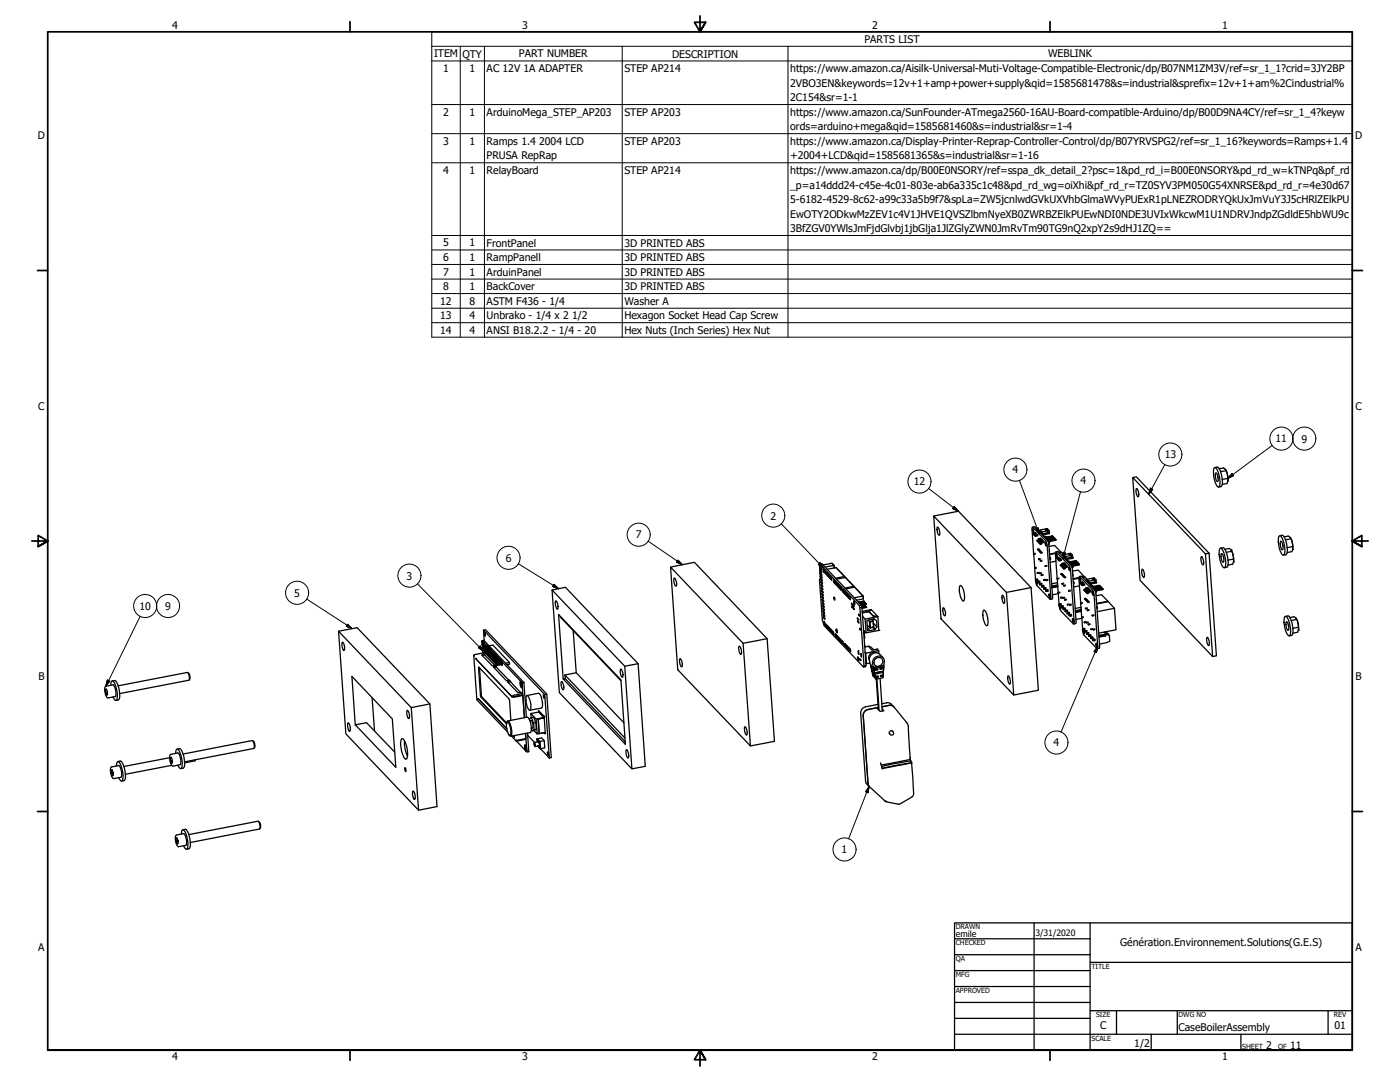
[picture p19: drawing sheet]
<svg xmlns="http://www.w3.org/2000/svg" width="559mm" height="432mm" viewBox="0 0 559 432" stroke-linecap="round" stroke-linejoin="round" font-family="sans-serif">
<defs><g id="words">
<g font-size="4.2">
<text x="68.7" y="11.7">4</text>
<text x="208.4" y="11.7">3</text>
<text x="348.1" y="11.7">2</text>
<text x="487.8" y="11.7">1</text>
<text x="345.1" y="17.1">PARTS LIST</text>
<text x="173.2" y="22.9">ITEM</text>
<text x="184.6" y="23">QTY</text>
<text x="207.1" y="22.9">PART NUMBER</text>
<text x="268.3" y="23">DESCRIPTION</text>
<text x="418.4" y="22.9">WEBLINK</text>
<text x="176.8" y="28.8">1</text>
<text x="187.4" y="28.8">1</text>
<text x="194.2" y="28.8">AC 12V 1A ADAPTER</text>
<text x="249.2" y="28.8">STEP AP214</text>
<text x="315.4" y="28.8">https://www.amazon.ca/Aisilk-Universal-Muti-Voltage-Compatible-Electronic/dp/B07NM1ZM3V/ref=sr_1_1?crid=3JY2BP</text>
<text x="315.4" y="34.6">2VBO3EN&amp;keywords=12v+1+amp+power+supply&amp;qid=1585681478&amp;s=industrial&amp;sprefix=12v+1+am%2Cindustrial%</text>
<text x="315.4" y="40.4">2C154&amp;sr=1-1</text>
<text x="176.8" y="46.2">2</text>
<text x="187.4" y="46.2">1</text>
<text x="194.2" y="46.2">ArduinoMega_STEP_AP203</text>
<text x="249.2" y="46.2">STEP AP203</text>
<text x="315.4" y="46.2">https://www.amazon.ca/SunFounder-ATmega2560-16AU-Board-compatible-Arduino/dp/B00D9NA4CY/ref=sr_1_4?keyw</text>
<text x="315.4" y="52">ords=arduino+mega&amp;qid=1585681460&amp;s=industrial&amp;sr=1-4</text>
<text x="15.1" y="55.5">D</text>
<text x="176.8" y="57.8">3</text>
<text x="187.4" y="57.8">1</text>
<text x="194.2" y="57.8">Ramps 1.4</text>
<text x="215.2" y="57.8">2004 LCD</text>
<text x="249.2" y="57.8">STEP AP203</text>
<text x="315.4" y="57.8">https://www.amazon.ca/Display-Printer-Reprap-Controller-Control/dp/B07YRVSPG2/ref=sr_1_16?keywords=Ramps+1.4</text>
<text x="540.9" y="55.5">D</text>
<text x="194.2" y="63.6">PRUSA RepRap</text>
<text x="315.4" y="63.6">+2004+LCD&amp;qid=1585681365&amp;s=industrial&amp;sr=1-16</text>
<text x="176.8" y="69.3">4</text>
<text x="187.4" y="69.3">1</text>
<text x="194.2" y="69.4">RelayBoard</text>
<text x="249.2" y="69.4">STEP AP214</text>
<text x="315.4" y="69.5">https://www.amazon.ca/dp/B00E0NSORY/ref=sspa_dk_detail_2?psc=1&amp;pd_rd_i=B00E0NSORY&amp;pd_rd_w=kTNPq&amp;pf_rd</text>
<text x="315.4" y="75.2">_p=a14ddd24-c45e-4c01-803e-ab6a335c1c48&amp;pd_rd_wg=oiXhi&amp;pf_rd_r=TZ0SYV3PM050G54XNRSE&amp;pd_rd_r=4e30d67</text>
<text x="315.4" y="81">5-6182-4529-8c62-a99c33a5b9f7&amp;spLa=ZW5jcnlwdGVkUXVhbGlmaWVyPUExR1pLNEZRODRYQkUxJmVuY3J5cHRlZElkPU</text>
<text x="315.4" y="86.9">EwOTY2ODkwMzZEV1c4V1JHVE1QVSZlbmNyeXB0ZWRBZElkPUEwNDI0NDE3UVIxWkcwM1U1NDRVJndpZGdldE5hbWU9c</text>
<text x="315.4" y="92.6">3BfZGV0YWlsJmFjdGlvbj1jbGlja1JlZGlyZWN0JmRvTm90TG9nQ2xpY2s9dHJ1ZQ==</text>
<text x="176.8" y="98.4">5</text>
<text x="187.4" y="98.4">1</text>
<text x="194.2" y="98.4">FrontPanel</text>
<text x="249.2" y="98.4">3D PRINTED ABS</text>
<text x="176.8" y="104.2">6</text>
<text x="187.4" y="104.2">1</text>
<text x="194.2" y="104.3">RampPanell</text>
<text x="249.2" y="104.2">3D PRINTED ABS</text>
<text x="176.8" y="110">7</text>
<text x="187.4" y="110">1</text>
<text x="194.2" y="110">ArduinPanel</text>
<text x="249.2" y="110">3D PRINTED ABS</text>
<text x="176.8" y="115.8">8</text>
<text x="187.4" y="115.8">1</text>
<text x="194.2" y="115.9">BackCover</text>
<text x="249.2" y="115.8">3D PRINTED ABS</text>
<text x="175.7" y="121.6">12</text>
<text x="187.4" y="121.7">8</text>
<text x="194.2" y="121.7">ASTM F436 - 1/4</text>
<text x="249.2" y="121.7">Washer A</text>
<text x="175.7" y="127.4">13</text>
<text x="187.4" y="127.4">4</text>
<text x="194.2" y="127.4">Unbrako - 1/4 x 2</text>
<text x="228.3" y="127.4">1/2</text>
<text x="249.2" y="127.4">Hexagon Socket Head Cap Screw</text>
<text x="175.7" y="133.2">14</text>
<text x="187.4" y="133.2">4</text>
<text x="194.2" y="133.3">ANSI B18.2.2 - 1/4 - 20</text>
<text x="249.2" y="133.3">Hex Nuts (Inch Series) Hex Nut</text>
<text x="15.2" y="163.4">C</text>
<text x="541" y="163.4">C</text>
<text x="509.1" y="176.5">11</text>
<text x="519.4" y="176.6">9</text>
<text x="464.9" y="182.9">13</text>
<text x="404.2" y="188.9">4</text>
<text x="364.7" y="193.7">12</text>
<text x="431.3" y="193.3">4</text>
<text x="307.5" y="207.3">2</text>
<text x="253.8" y="214.9">7</text>
<text x="201.9" y="224.2">6</text>
<text x="162.3" y="231.3">3</text>
<text x="117.5" y="238.1">5</text>
<text x="55.7" y="243.4">10</text>
<text x="66" y="243.4">9</text>
<text x="15.3" y="271.4">B</text>
<text x="541.1" y="271.4">B</text>
<text x="420.5" y="297.8">4</text>
<text x="335.9" y="340.6">1</text>
<text x="447.1" y="377.4">Génération.Environnement.Solutions(G.E.S)</text>
<text x="15.2" y="379.3">A</text>
<text x="541" y="379.3">A</text>
<text x="439.1" y="410.8">C</text>
<text x="470.4" y="411.4">CaseBoilerAssembly</text>
<text x="532.6" y="410.8">01</text>
<text x="452.8" y="418">1/2</text>
<text x="505.3" y="418.5">2</text>
<text x="515" y="418.5">11</text>
<text x="68.7" y="423.2">4</text>
<text x="208.4" y="423.2">3</text>
<text x="348.1" y="423.2">2</text>
<text x="487.8" y="423.2">1</text>
</g>
<g font-size="3.5">
<text x="381.5" y="374.1">emile</text>
<text x="413.3" y="373.6">3/31/2020</text>
</g>
<g font-size="2.8">
<text x="381.5" y="370.8">DRAWN</text>
<text x="381.5" y="377.3">CHECKED</text>
<text x="381.5" y="383.6">QA</text>
<text x="381.5" y="390">MFG</text>
<text x="435.6" y="386.6">TITLE</text>
<text x="381.5" y="396.3">APPROVED</text>
<text x="437.5" y="406">SIZE</text>
<text x="470.4" y="406">DWG NO</text>
<text x="532.4" y="405.9">REV</text>
<text x="435.6" y="415.4">SCALE</text>
<text x="495.8" y="418.5">SHEET</text>
<text x="510.2" y="418.5">OF</text>
</g>
</g></defs>
<!-- layer: Visible (ANSI) -->
<g fill="none" stroke="#000" stroke-width=".51">
<path d="M452.1 190.6l29 30.4M453.6 194.9a2.94 2.94 0 0 1 .6 3.3 3.3 3.3 0 0 1-.6-3.3zM484.6 186.8l.5-.2a8 8 0 0 1 1.3 7.8 7.3 7.3 0 0 1-2-6.7zM484.9 186.6l.9-.2a5.3 5.3 0 0 1 2 4.5l-.1 2.8-.3 .5-1 .2M485.2 188.8a3.1 3.1 0 0 1 .8 3.4 3.7 3.7 0 0 1-.8-3.4zM486 190.1l.2 .7M486.7 187.1l1.6-.3a5.4 5.4 0 0 1 1.7 5.6l-.3 .6-1.8 .3M489.1 187.3a8.5 8.5 0 0 1 1 4.8M489.3 187.8l-2.1 .4M490 190.9l-2.1 .5M490 192.1h.1M372.7 205.9l9.9-1.9 28.9 30.5 3 41-9.9 1.9"/>
<path d="M372.7 205.9l29 30.5 2.9 41-29-30.4zM374.1 210.4a2.92 2.92 0 0 1 .7 3.2 3.6 3.6 0 0 1-.7-3.2zM412.1 210.4l1-.1 5 5.3 .6 1.4 1.5 21.4-.1 .6-.9 .2M412.2 211.1l.4 .4-.1 1.1zM412.3 212.9l.1 .1zM412.4 212.9l.2-.1v.3l-.2-.1M412.5 212.7l-.2 .2M412.7 213.4h.1M412.7 213.4l.3-.2 .1 .4-.4-.1M412.9 213.1l-.2 .2M413.1 213.7l.1 .2zM413.2 213.8l.2-.1v.3l-.2-.1"/>
<path d="M413.3 213.6h1M413.3 212.5l-.8 .2M413.3 213.6l-.2 .1M413.4 212.7h-.9M413.4 213l-.8 .1M413.7 213l-.8 .1h.9M413.8 213.4l-.7 .2M413.9 215.8h.6M413.9 215.6l.1 .3M414.1 213.4l-.8 .2M414.3 216.1l.6 .1M414.3 213.8l-.9 .2"/>
<path d="M414.4 215.6l-.5 .2M414.5 215.2h.1M414.5 215.1h.3v.2h-.3M414.5 215.6l-.5 .2M414.5 219.6l.7 .1M414.5 211.8l.7-.1 .3 .5M414.7 219.1l-.5 .2M414.7 219.1l-.6 .1M414.7 216.6l.1 .2M414.7 219.3l-.5 .1M414.8 216l-.5 .1h.6M414.8 212.2h.6"/>
<path d="M414.8 215.5l.1 .2zM414.9 212.3l.6-.1 .4 .3-.7 .2M414.9 215.6l.3-.1v.3l-.3-.1M415 219.5l-.4 .3M415.1 211.5l.8 .8M415.1 219.6l-.5 .1M415.2 217h.5zM415.2 217v.1M415.2 216.5l-.5 .2h.7M415.3 216l.1 .2zM415.3 216l.3-.1v.3h-.2M415.4 212.7l.6-.1 .4 1.2"/>
<path d="M415.4 216.5l-.6 .2M415.4 214.8l-.9 .3M415.5 220l-.5 .2 .5-.1M415.5 212.2h.1M415.5 214.9h-.8M415.5 215.2l-.7 .1M415.7 216.4v.2zM415.7 217.1l-.5 .1M415.9 215.2l-1.1 .3M415.9 216.2h.9M416 215.3l-1 .1M416 215.6l-.8 .2"/>
<path d="M416.2 213.2v.5M416.3 213l-.5 .2M416.3 215.6l-1 .4M416.3 213l-.6 .1M416.4 215.8h-.9M416.4 216l-.8 .2M416.6 214.1l.7-.1 .3 .3-.7 .1M416.7 216.1l-.8 .1 .1 .5-.3-.1M416.8 216.5l-.8 .2M417.1 214.5l.6-.1 .3 .5M417.3 216.4a.96 .96 0 0 1 .1 1.5zM417.4 214.9h.6"/>
<path d="M417.5 211.3l-.2 .2 .7 .3 .1 .9M417.5 211.3l-.2-.2-2.2 .4 .1 .3M417.5 211.3l.4 .1M417.6 211.6h-.2M417.6 211.6h.1M417.7 211l.5 .2-.2-.3-.3 .3M417.7 211.2l.2 .1M417.7 211.2l-.3 .1M417.7 211.6h.1M417.8 215.3h.6M417.9 215.4l.6-.1 .4 1.2M418 211.8l-2.1 .5v.2"/>
<path d="M418.2 211.5l.2 1.1M418.2 215.8l.6-.2-.5 .3M418.2 211.5l-.6 .1M418.2 211.6l-.2 .1M418.2 211.2v.3M418.2 211.5h.1M418.3 211.8l-.3 .1M418.4 211.8l.1 .8M418.6 212.5l-2.3 .6M418.6 212.5l.4 .3-.3 .2M418.6 216.9v.1M418.6 212.5l-2.3 .5"/>
<path d="M418.7 217v.3M418.7 211.7l-.5-.2 .5 .2 .1 .9M418.7 218.1l2.2-.4 2.5 2.6M418.7 213l-2.4 .4M418.8 215.8v.7h-.3M418.8 216.5l-.3 .1M418.8 219.5v.5M418.9 212.7l-.2 .3M419.9 213.9l-2.1 .5M419.9 213.9l-2.3 .5M419.9 213.9l.3 .1M420 214l.2 .1-.1 .2z"/>
<path d="M420.1 214.3l-2.1 .4M420.3 214.4l-2.2 .5M420.3 214.4l-2.3 .4M420.3 214.4h.3M420.4 214.4l.3 .2-.3 .2zM420.4 214.8l-2 .3M420.8 214.8l-2.4 .5-.3-.5-.7 .1M420.8 214.8l-2.2 .5M420.8 214.8l.3 .1-.2 .3 .2-.3M420.9 215.2l-2.1 .4M421.1 215.2l-2.3 .6M421.1 215.2l-2.3 .4"/>
<path d="M421.1 215.2l.3 .1M421.3 215.3l.2 .2-.2 .1zM421.3 215.6l-2.5 .5M486.9 218.9l.2-.1a5.2 5.2 0 0 1 2 4.4l.1 2.3-.5 1.1a7.3 7.3 0 0 1-2-6.8zM487.2 218.8l.9-.2a5.6 5.6 0 0 1 2 4.5l-.1 2.8-.4 .5-.9 .2M488.9 219.2l1.6-.3a5.4 5.4 0 0 1 1.8 5.7l-.3 .6-1.8 .3M491.4 219.5a7.9 7.9 0 0 1 .9 4.8M510.5 214l.5-.2a9.3 9.3 0 0 1 1.6 7.6l-.3 .2a5.1 5.1 0 0 1-2-4.4l-.1-1.7zM510.8 213.8l.9-.2a5.3 5.3 0 0 1 2 4.6v2.7l-.4 .5-1 .2M511.1 216a3.1 3.1 0 0 1 .8 3.5 3.9 3.9 0 0 1-.8-3.5zM511.9 217.2l.2 .7M512.6 214.2l1.6-.3a5.5 5.5 0 0 1 1.4 6.3l-1.8 .3"/>
<path d="M513.8 218.5v.1M515 214.6a7.5 7.5 0 0 1 .9 4.7M515 214.5v.1M515.2 215l-2.1 .5M515.9 218.1l-2.1 .5M220.3 235.5l3 40.9 28.9 30.4M221.7 239.9l.2-.1a3 3 0 0 1 .5 3.3 3.8 3.8 0 0 1-.7-3.2zM267.7 226.3l9.5-1.9 29 30.5 2.9 40.9-9.6 1.9M267.7 226.3l28.9 30.4 2.9 41-29-30.4zM269 230.8a2.41 2.41 0 0 1 1 2.9l-.1 .2a2.86 2.86 0 0 1-.9-3.1zM327.2 226.5l.1-1.3 15.7 16.4 1.9 24.1-.2 .5-15.8-16.5-.7-2.2-1.1-16 .3-1.4M327.2 226.6l.1 2.3"/>
<path d="M327.3 226.3l.2 .5-.3-.2zM327.3 225.2l.8-.2 15.6 16.4 .6 4.6M327.3 228.9l.1 1.1M327.3 227.4l.2 .6zM327.5 228.6l.1 .5-.3-.2zM327.5 231.2h.1M327.5 231.2l.2-.3 .1 .6-.3-.2M327.5 227h.1M327.5 226.9l.3-.2 .1 .5-.4-.2M327.5 229.7l.2 .6-.4-.2zM327.7 232.1l.2 .5-.4-.2zM327.8 227.8l.1 .6-.3-.2z"/>
<path d="M327.8 233.2l.1 .6-.3-.2zM327.9 229l.1 .6-.3-.3zM327.9 234.4l.1 .5-.3-.1zM328 230.2l.1 .5-.3-.2zM328 235.6v.6l-.2-.3zM328 231.3l.1 .6-.2-.3zM328 236.8l.2 .5-.3-.2zM328 239.4h.1M328 239.4l.2-.3 .2 .5-.4-.1M328.1 232.5l.2 .5-.3-.1zM328.1 237.9l.1 .6zM328.2 233.7l.1 .6z"/>
<path d="M328.3 234.9l.1 .5-.3-.2zM328.3 237.5h.1M328.3 237.5l.2-.3 .1 .5-.3-.1M328.4 236l.1 .6zM328.5 238.4l.2 .5-.3-.2zM328.6 239.5l.2 .6-.4-.3zM329.1 227.8v.7v-.7l-.6-.8 .1 1.2 .3 .1M329.4 228.2l.1 .7-.1-.8-.1 .2M329.9 228.7v.7l-.1-.9v.2M330.1 227.2l3.6-.7 3.4 3.6M330.3 229v.8v-.8l-.2 .2M330.7 229.5l.1 .8-.2-.9v.2"/>
<path d="M331.2 229.9v.8v-.8l-.2 .2M331.5 230.4l.1 .7-.2-.7M332 230.8v.7v-.7l-.2 .1M332 224.8l.9 .8-3.6 .7M332 224.8l.9 .9 .1 1M332 224.8l-3.5 .7M332.9 231.7l-.2 .6 .2 .2-.2-1v.3M332.9 238.3l.3 1.2-.3-.5zM332.9 225.7v1M333.3 232.1l-.2 .2 .3 .7-.2-1-.1 .3M333.7 232.5l-.2 .7 .3 .2-.2-1-.1 .3M333.7 226.5l3.4 3.6 .1 .4"/>
<path d="M334.1 233l-.2 .2 .3 .6-.2-.9-.1 .3M334.5 233.4l-.2 .7 .3 .2-.2-1-.1 .3M335 233.9l-.3 .1 .3 .7v-.8l-.3 .1M335.3 234.3l-.1 .6 .2 .2-.2-1v.3M335.8 234.8l-.3 .1 .4 .7-.2-1-.2 .3M336.5 235.5l-.3 .1 .3 .7-.2-1-.1 .3M336.9 235.9l-.3 .6 .3 .2-.2-1-.1 .3M337.1 230.5v-.4l-3.5 .7M337.1 230.1h.1M337.3 236.3l-.3 .2 .4 .7-.1-.9-.2-.1-.1 .3M337.4 230.4l3.4 3.6-3.6 .7M337.4 230.4l3.5 3.6v.4"/>
<path d="M337.4 230.4l-3.5 .7M337.7 236.7l-.3 .6 .4 .3-.2-1-.2 .3M338.1 237.2l-.2 .5 .3 .3-.3-1v.4M338.5 237.6l-.2 .6 .3 .2-.2-1-.1 .4M339 238.1l-.3 .5 .3 .3-.2-1-.1 .4M339.3 238.5l-.2 .2 .3 .6-.2-1-.1 .4M340.8 239.8l.3 .5v1.1l-.4-.7zM340.9 234l-.1 .4M341.1 234.3l3.4 3.6-3.5 .7M341.1 234.3l3.5 3.6v1.1M341.1 234.3l-3.5 .7M344.6 237.9v1.1"/>
<path d="M344.6 239l-2.7 .5M344.6 239h.1M344.7 239.8l.1 .1M344.8 240l.1 .3-1.9 .3M344.8 240l-2.2 .3M344.8 239.9l.1 .4M344.8 240l-2.1 .4M344.8 240h.1M383.2 233.7l.2-.1a6.9 6.9 0 0 1 1.3 6.2l-.2 .1a6.9 6.9 0 0 1-1.3-6.2zM400 237.6a2.99 2.99 0 0 1 .7 3.3 3.8 3.8 0 0 1-.7-3.3zM411.5 234.5l-9.8 1.9M412.6 221v.2z"/>
<path d="M412.9 226.6l.1 .3zM413.3 220.9l-.7 .1-.7-9.7 .2-.9 5.3 5.4 .5 1.4 1.4 21.9-5.5-5.5-.5-2M413.3 221.1l-.7 .1 .4 5.4M413.4 231.7l.5 .1M413.6 231.7v.6l.4 .9-.2-1.4M413.6 226.4l-.7 .2M413.7 231.1l-.4 .3 .1 .3-.1-.3M413.7 226.8l-.7 .1 .3 4.4M414 228.5l.1 .3zM414.1 231.1l-.7 .4M414.2 232.5l.5 .1M414.3 231.2l-.4 .1v.5l.4-.1"/>
<path d="M414.5 232l-.4 .2 .1 .3-.1-.3M414.5 223l.1 .3zM414.7 228.4l-.7 .1M414.7 228.7l-.6 .2M414.9 228.7l.1 .2zM415 231.9l-.8 .4M415 233.4l.5 .1M415.1 232.1l-.4 .1v.4l.5-.1M415.2 222.9l-.7 .1M415.2 223.8l.1 .2zM415.2 223.2l-.6 .1M415.4 232.9l-.5 .2 .1 .3-.1-.3"/>
<path d="M415.4 220.5l.6 .1M415.6 229.4l.1 .3zM415.6 228.5l-.7 .2M415.6 220.2l-.6 .1M415.7 228.8l-.7 .1M415.7 232.8l-.7 .4M415.8 234.3h.6M415.9 223.6l-.7 .1M415.9 232.9l-.4 .1v.5l.4-.1M415.9 220.4l-.4 .3M415.9 223.9l-.6 .1M416 220.5l-.5 .1"/>
<path d="M416.2 233.7l-.5 .2 .1 .4-.1-.4M416.3 229.2l-.7 .2M416.4 229.6l-.7 .1M416.6 233.6l-.8 .5M416.6 231.4l.2 .2zM416.6 235.1l.6 .1M416.8 233.8l-.5 .1 .1 .4h.4M416.9 234.6l-.3 .2v.3v-.3M417.2 225.8l.1 .3zM417.3 231.2l-.6 .1M417.4 234.5l-.8 .4M417.4 231.5l-.6 .1"/>
<path d="M417.4 236h.6M417.6 234.6l-.5 .2 .1 .4 .4-.1M417.6 231.4v.3zM417.8 235.4l-.4 .2v.4v-.4M417.8 225.7l-.6 .1M417.9 225.9l-.6 .2M418.2 235.3l-.8 .5M418.2 231.3l-.6 .1M418.3 231.6l-.7 .1M418.4 235.5l-.4 .1v.4h.4M418.7 237l.4 .5-.1 1zM419 222.3l.3 .3h-.3"/>
<path d="M419.3 222.6l.1 .6-.3 .1M421.3 220.7l-2.4 .4M421.3 220.9l-2.3 .5M421.5 220.2l.8-.1 5.2 5.4 .4 .9 1.6 21.6v.8l-.9 .2M421.5 224l-2.3 .4M421.6 220.9l.4 .8-.1 .7zM421.7 222.7l.1 .2zM421.8 222.8l.2-.2v.3h-.2M421.9 232.6l.2 .2M421.9 222.6l-.2 .1M422 230.8v.3zM422.1 223.1v.2z"/>
<path d="M422.1 232.5l-2.3 .5M422.1 223.2l.3-.1 .1 .3-.4-.1M422.1 233.4l-2.2 .5M422.1 233.7l-2.2 .4M422.2 234.1l-2.3 .5M422.2 234l-2.3 .4M422.3 236.4l.1 .3zM422.3 223l-.2 .1M422.4 236.9l-2.3 .5M422.5 223.6l.1 .2zM422.6 230.7l-.6 .1-.7-9.6 .2-1 5.2 5.4 .5 1 1.4 22.4-5.3-5.4-.6-2.1M422.6 223.6l.2-.1v.3h-.2"/>
<path d="M422.7 220.4l.8 .1M422.7 230.9l-.7 .2 .3 5.3 .7-.1M422.7 223.4h.9M422.7 222.4l-.8 .2M422.7 223.4l-.2 .2M422.8 222.5l-.9 .1M422.8 220.6l.8-.2 1.7 1.7M422.8 222.8l-.8 .1M423 236.6l-.6 .1 .3 4.5M423.1 222.8l-.8 .2 .9-.1M423.2 225.5l.2 .2M423.2 223.2l-.7 .2"/>
<path d="M423.4 238.4l.1 .3zM423.5 223.3l-.8 .1M423.7 225.9v.2M423.7 223.6l-.9 .2M423.7 225.4l-.5 .2h.7M423.9 225h.1M423.9 221.7l.6-.1 .4 .5M423.9 225l.3 .2-.3-.1M423.9 225.5l-.5 .1M423.9 229.5l.6 .1M423.9 232.9l.1 .3zM424 228.9l-.5 .2"/>
<path d="M424.1 238.3l-.7 .1M424.1 229h-.6M424.1 226.4l.1 .2M424.1 229.1l-.5 .1M424.1 238.6l-.6 .1M424.2 225.9h-.5h.5M424.2 222.1h.6M424.2 225.4l.1 .2zM424.2 226.1l-.5 .1M424.3 238.5l.1 .3zM424.3 225.4l.3-.1v.3h-.3M424.4 229.9h.5"/>
<path d="M424.4 229.4l-.4 .3M424.4 230v.1M424.5 226.9h.1M424.5 229.4l-.5 .2M424.6 233.7l.1 .2zM424.6 232.7l-.7 .2M424.6 222.5h.6M424.6 225.8l.1 .2zM424.6 226.3l-.5 .3 .6-.1M424.6 233l-.6 .2M424.7 222.6l.6-.2 .4 .4v.8l-.1-.6M424.7 225.9l.2-.2 .1 .4-.3-.1"/>
<path d="M424.7 226.4l-.5 .1M424.8 230.4h.6h-.5M424.8 224.6l-1 .4M424.9 229.8l-.5 .3M424.9 224.7l-.8 .1M424.9 238.4l-.6 .1M424.9 225l-.7 .2M424.9 230.1h-.5M425 239.2l.1 .3zM425 226.8l-.5 .1 .6-.1M425 238.6l-.6 .2M425.1 226.3v.1z"/>
<path d="M425.1 226.3l.3-.1v.3l-.3-.1M425.1 226.9l-.5 .2M425.3 225l-1.1 .4M425.3 226.1h.8M425.3 230.3l-.5 .1 .1 .2M425.3 233.5l-.7 .1M425.3 225.2h-.9M425.3 233.7l-.6 .2M425.4 225.5l-.8 .1M425.6 225.5l-1 .3M425.6 239.1l-.6 .1M425.7 222.8l-.5 .3"/>
<path d="M425.7 222.8l-.7 .1M425.7 239.4l-.6 .1M425.8 225.6l-.9 .1M425.8 225.9l-.8 .2M426 224l.7-.2 .3 .5M426.1 225.9l-1 .4M426.1 223.2v.7M426.2 226.3l-.8 .2M426.3 224.3h.6M426.4 224.4l.6-.1 .4 .3-.7 .1M426.5 235.6l.1 .4zM426.7 226.3l.3 .4v1.1l-.4-.7z"/>
<path d="M426.9 221.2l-.3 .2h.6l.3 1.1M426.9 221.2l-.2-.3-2.2 .5v.2M426.9 221.2h.4M427 220.9l.5 .1-.1-.2-.4 .2M427 221.5h.2M427.1 221l.2 .1M427.1 221l-.3 .1M427.2 235.5l-.6 .1M427.3 221.6h.2M427.3 235.8l-.7 .2M427.5 221.4l.3 1M427.5 225.6l.7-.1-.5 .2"/>
<path d="M427.5 221l.1 .3M427.6 221.3l-.8 .2M427.6 221.3l.1 .1M427.7 221.7l-2.4 .4v.3l-.4-.4-.6 .1M427.7 225.2h-.5l.7-.1 .3 .4 .1 .9M427.8 221.6l.1 .8M428 222.4l-2.3 .5M428 222.4l.3 .1-.2 .3M428 222.4l-2.3 .4M428.1 221.6l-.6-.2 .6 .2v.8M428.1 227.9l2.2-.4 2.5 2.6M428.1 225.7l.1 .6-.3 .1 .3-.1"/>
<path d="M428.1 222.8l-2.4 .5M428.2 229.4v.5M428.2 229.3v.1M428.3 222.5l-.2 .3M428.4 232.2l.3 .2-.3 .1M428.7 232.4l-.2 .7M429.3 223.8l-2.2 .5M429.3 223.8l.3 .1-.1 .3-.1-.3h.2M429.3 223.8l-2.3 .4M429.5 224.2l-2.1 .3M429.7 224.2l-2.2 .5M429.7 224.2l-2.3 .5"/>
<path d="M429.7 224.2l.3 .1M429.8 224.3v.3zM429.8 224.6l-2 .4M430.1 224.7l-2.3 .4-.3-.4-.7 .1M430.1 224.7l-2.2 .5M430.1 224.7h.4l-.2 .3-.1-.3h.3M430.3 225l-2.1 .4M430.5 225l-2.3 .6M430.5 225l-2.3 .5M430.5 225l.3 .2M430.7 225.2v.3zM430.7 230.5l-2.4 .4"/>
<path d="M430.7 225.5l-2.5 .4M430.7 230.8l-2.4 .4M430.8 230.1l.9-.2 5.2 5.4 .4 1 1.6 21.5-.1 .8-.8 .3M430.8 233.8l-2.2 .5M431 230.8l.3 .5v1l-.4-.7zM431.1 232.6h.1M431.1 232.6l.3-.1v.3l-.3-.1M431.3 232.4l-.2 .1M431.5 233v.2zM431.5 233l.3-.1v.3h-.3M431.7 232.9l-.2 .1M431.9 233.5h.1"/>
<path d="M431.9 233.5l.3-.1v.3l-.3-.1M432.1 230.3h.7M432.1 232.2l-.8 .2M432.1 233.2h.9M432.1 233.2l-.2 .2M432.2 232.3l-.9 .1M432.2 230.4l.8-.1 1.6 1.7M432.2 232.7l-.8 .1M432.5 232.7l-.8 .2 .9-.1M432.6 235.3h.5zM432.6 235.5h.7M432.6 235.3l.1 .3"/>
<path d="M432.6 233l-.8 .2M432.9 238.9h.6M432.9 233.1l-.8 .1M433 235.8l.1 .1M433 233.5l-.8 .2M433.2 234.9h.1M433.3 239.3l.6 .1M433.3 231.5h.6l.3 .3-.6 .1M433.3 234.8h.2v.2l-.2-.1M433.4 238.8l-.5 .2M433.5 239l-.6 .1M433.5 236.3l.1 .2"/>
<path d="M433.6 235.7l-.6 .1h.6M433.6 236.3h.5M433.6 232l.7-.2 .4 .5M433.6 235.3h.1M433.6 235.9l-.5 .1M433.7 239.8h.6M433.8 239.2l-.5 .1 .1 .2M433.9 235.1l.1 .4-.4-.1M433.9 236.7l.1 .1M433.9 239.3l-.5 .1M433.9 235.1l-.3 .2M434 232.3h.6"/>
<path d="M434 235.6l.1 .2zM434.1 232.4l.6-.1 .4 1.2M434.2 234.4l-1 .4M434.2 231.8l.1 .1M434.3 239.6l-.5 .2M434.3 234.6h-.9M434.3 234.9l-.8 .1M434.3 239.9l-.5 .1M434.4 236.6l-.5 .1h.6M434.5 236.2h.1M434.5 236.2l.3-.2v.3h-.3M434.5 236.8l-.5 .1"/>
<path d="M434.6 234.9l-1 .3M434.7 235.9h.8M434.7 235l-.9 .1M434.7 235.3l-.7 .2M435 232.9v.5M435 232.7l-.5 .2M435 235.3l-.8 .2 .1 .4-.2-.1M435 232.7l-.6 .1M435.2 235.5h-1M435.2 235.8l-.9 .1M435.5 235.8l-1 .3M435.5 233v.7"/>
<path d="M435.5 236.2l-.7 .1M435.7 234.1h.6M435.8 234.3l.6-.2 .4 .3-.7 .2M436 236.1a1.05 1.05 0 0 1 .2 1.5zM436.2 234.6l.7-.1 .3 .5M436.3 231l-.2-.2-2.2 .4v.3M436.3 231l-.3 .2 .6 .1M436.3 231.3h-.1M436.3 231l.4 .1M436.4 231.3h.1M436.4 230.7l.5 .2-.1-.3-.4 .3M436.5 230.9h.1"/>
<path d="M436.5 231.3h.1M436.5 230.9h-.3M436.6 231.3l.3 1M436.6 235h.5M436.6 235.1l.7-.2 .3 1.3M436.7 231.4h.2M436.8 231.5l-2.2 .5 .1 .2M436.9 231.1l.3 1.2-.1-.8-.3 .1M436.9 235.5l.7-.2-.5 .3M436.9 231.1l-.6 .2M436.9 230.9v.2M437.4 232.2l-2.4 .6"/>
<path d="M437.4 232.2l.3 .1-.2 .4M437.4 232.2l-2.4 .5M437.5 231.4l-.6-.2 .6 .2v.9M437.5 237.7l2.2-.3 2.5 2.6M437.5 232.7l-2.4 .4M437.6 236.2l-.3 .1M437.6 239.2v.5M437.7 232.3h-.2v.4M438.7 233.6l-2.3 .5-.3-.4-.7 .1M438.7 233.6l-2.2 .6M438.7 233.6l.3 .1M438.8 233.7v.3z"/>
<path d="M438.8 234l-2 .4M439.1 234.1l-2.2 .5M439.1 234.1l.3 .1-.2 .2v-.3l.2 .1M439.1 234.1l-2.3 .4M439.2 234.4l-2.1 .4M439.5 234.5l-2.2 .5M439.5 234.5l-2.3 .4M439.5 234.5l.3 .1M439.6 234.6v.3zM439.6 234.9l-2 .4 2.3-.4M439.9 234.9l-2.4 .6 .1 .7h-.3M439.9 234.9l.3 .1-.1 .3 .1-.3"/>
<path d="M440.1 235.3l-2.5 .5M455.8 227.3l.1-.2a2.94 2.94 0 0 1 .6 3.3 3.6 3.6 0 0 1-.7-3.1zM479.4 222.2l.2-.1a2.94 2.94 0 0 1 .5 3.3 3.6 3.6 0 0 1-.7-3.2zM481.1 221l1.5-.2 2.9 40.9-1.5 .3zM482.6 220.8l-29-30.5-1.5 .3 2.9 41 29 30.4M487.5 221a3.1 3.1 0 0 1 .8 3.4 3.7 3.7 0 0 1-.8-3.4zM488.3 222.2l.1 .7M491.6 220l-2.1 .4M492.3 223.1l-2.1 .5M135.1 251.9l7.5-1.4 29 30.4 2.8 41-7.3 1.4-29.1-30.4zM135.1 251.9l29 30.5 7.5-1.5M136.7 256.3a3 3 0 0 1 .6 3.3 3.3 3.3 0 0 1-.6-3.3z"/>
<path d="M192.1 258.6l.1 .4zM192.3 255.7l.8-.2 16 16.9M192.4 256.5l.1 .7M192.5 257.2l.5 1.2M192.5 257.2l.1 1.4M192.5 259.1l.1 .4zM192.6 256l-.1 .5M192.6 259v.1M192.7 256l-.3 .5M192.7 256l-.4-.3 .1 .8M192.7 256l.2 .2M192.7 259.5v1.1"/>
<path d="M192.7 256.5l.3 .5v1l-.3-.6zM192.9 256.2l.3 2.2M192.9 259.5l.1 .4zM192.9 256.2l.9 1M193 251.5l.8-.2 24.4 25.7 1.8 25.3-.7 .2M193.3 252.5l.3 .3 .1 1.1zM193.3 255.7l-.3-4.2 24.4 25.7 1.9 25.3M193.4 260v.3zM193.8 257.2l.3 .4 .1 1.2M193.8 257.2l.1 1.1M193.9 258.2l-1.7 .4M194 258.7v.1"/>
<path d="M194.1 258.8l-1.9 .2M194.1 257.6h.1M194.2 257.7v.9M194.2 257.7l.4 .3v1.1M194.2 258.6v.2M194.2 257.7l.1 1M194.3 258.6l-1.8 .5M194.4 259.1l-1.8 .4M194.6 258.1v1M194.6 258.1l.3 .3 .2 1.1M194.6 259.1v.1M194.6 258.1l.1 1"/>
<path d="M194.6 259.2l-1.6 .3M194.8 259.1l-.2 .1M194.8 259.6v.1M194.9 259.7l-1.9 .2M194.9 258.4h.1M195.1 258.5v1M195.1 258.5l.3 .4 .1 1.1M195.1 258.5v1l-1.7 .5M195.1 259.5v.1M195.2 257.7l1.5-.3 6.6 7 .1 .6-1 .2M195.5 259l.4 1.3M195.5 259.9v.1"/>
<path d="M195.5 259v1M195.5 259h.1M195.5 259v.9M195.6 260h-.1M195.8 259.3h.1M195.9 259.4v.9M195.9 259.4l.3 .4 .1 1M195.9 259.4l.1 1M196.2 259.7v.1M196.3 259.8v1M196.3 259.8l.3 .4 .1 1M196.3 259.8v1.1"/>
<path d="M223.8 246.2l24 25.5M228.8 251.7l1.2 16.8M295 257.9a2.41 2.41 0 0 1 .9 3l-.1 .2a2.86 2.86 0 0 1-.8-3.2zM306.2 254.9l-9.6 1.8M328.3 240.3l.1 .5-.3-.2zM328.4 241.4l.1 .6-.3-.3zM328.4 242.6l.2 .5-.3-.1zM328.5 243.8l.1 .5-.2-.2zM328.6 245l.2 .5-.4-.2zM328.7 240.7l.2 .5-.4-.2zM328.7 246.1l.1 .6zM328.8 241.9l.1 .5-.3-.2z"/>
<path d="M328.9 243.1l.1 .5-.3-.2zM328.9 245.7h.1M328.9 245.7l.2-.3 .1 .5-.3-.2M328.9 248l.3 .5v1zM328.9 244.2l.2 .6zM329.1 246.6l.1 .5-.3-.2zM329.9 249.3l-.3 .6 .3 .3-.2-1.1-.1 .4M330.3 249.7l-.4 .2 .4 .7-.2-1-.2 .3M330.7 250.1l-.3 .7 .4 .3-.3-1.2-.1 .5M331.1 250.6l-.3 .2 .4 .7-.3-1.1-.1 .4M331.5 251l-.3 .7 .4 .3-.3-1.2-.1 .4M331.9 251.5l-.2 .6 .3 .3-.3-1.1v.4"/>
<path d="M332.4 251.9l-.4 .2 .4 .7-.2-1.1-.2 .4M332.7 252.3l-.2 .7 .3 .2-.3-1v.3M333.6 253.1l-.3 .2 .4 .8-.3-1.2-.1 .4M333.8 251l.3 .5v1zM334 253.6l-.2 .7 .3 .2-.2-1.1-.1 .3M334.5 254l-.4 .2 .4 .8-.2-1.2-.2 .4M334.8 254.4l-.2 .7 .3 .3-.2-1.1-.1 .3M335.3 254.9l-.3 .2 .3 .7-.2-1.1-.1 .4M335.7 255.3l-.3 .7 .3 .3-.2-1.2-.1 .4M336.1 255.7l-.3 .2 .4 .8-.1-1-.2-.1-.1 .3M336.5 256.2l-.3 .7 .4 .2-.2-1.1-.2 .3M337.4 257l-.3 .2 .3 .7-.2-1.1-.1 .4"/>
<path d="M337.8 257.4l-.3 .7 .4 .3-.3-1.2-.1 .4M338.2 257.9l-.3 .2 .4 .7-.3-1.1-.1 .4M338.6 258.3l-.3 .2 .4 .8-.1-1-.1-.2-.2 .4M339 258.7l-.2 .7 .3 .3-.2-1.2-.1 .5M339.5 259.1l-.3 .2 .3 .8-.2-1.1-.1 .3M339.9 240.7l.2 .5-.3-.2zM340 241.9l.2 .5-.3-.2zM340.4 241.2v.5l-.2-.3zM340.4 242.3l.2 .5-.3-.2zM340.7 241.6l.2 .5zM340.9 242.8l.1 .5-.3-.2zM342.2 246.6l.1 .4z"/>
<path d="M342.3 247.8l.2 .4-.3-.2zM342.6 247.1l.1 .4zM342.7 248.2l.1 .4-.2-.1zM342.7 259.8l-.1 1.1 .2 .2-.2-1.4-.1 .2M343.1 245.5l-.3 .2 .4 .2-.5-.8 .1 .6M343.5 251l-.3 .2 .3 .3-.3-.7v.4M343.7 241.4l-.7 .2M344 242.4l-.8 .2M344.2 244.6l2.6-.5 .9-.8-.9 .8zM344.3 246l1 14.3M344.7 252.2l.3 .3 .1 2.1h-.2M344.9 241.5l-1.1 .2"/>
<path d="M345 252.5l-.3 .1M345.1 257.5l.3 .6M345.1 258.2l1.5-.3 1.4 1.6 2.1-.4 .5 .6M345.2 240.3l.1 .4M345.2 241.6l-1.3 .3M345.2 241.6l.2 .4M345.2 240.5l.1 .2-1.9 .4M345.2 240.5l-2.2 .2M345.2 240.5l-2 .4M345.2 240.5h.1M345.3 247.1l.4 5.4-1-1M345.3 240.7h.1"/>
<path d="M345.4 242l-1.4 .3M345.4 241.7v.3M345.6 240.8l.2 .4M345.7 242.1l-1.7 .4M345.7 242.1l.2 .1M345.7 242.1l-1.7 .3M345.8 240.9v.3l-2 .4M345.8 240.9l-2.3 .3M345.8 240.9l-2.2 .5M345.8 240.9v.1M345.8 242.4v-.3v.3l-1.8 .4M346 247.6l2.9-.6 1 .7 .1 2.5-.8 1.1-2.9 .4z"/>
<path d="M346.2 250.6l1 1M346.6 247.5l.4 .5 .2 2.6-1.1-1.2M346.6 257.9l1 .4 1.1 1M346.8 244.1l1.8 1.8 1.8 .2-5.1 1-1-1.1M346.8 244l1.8 1.9M347.3 248.2l1.2-.2 .2 2.3-1.3 .2zM347.7 243.3l-3.6 .7M347.7 243.3l2.7 2.8M347.7 243.3l-.9 .8M348 247.1l.6 .6 .1 2.6M348.3 250.3l.9 1M348.5 248l.1-.3-1.6 .3 .3 .2"/>
<path d="M348.6 245.8l1.8 .3M348.6 248.7l1.4 1.5M348.7 250.3h.1M348.7 250.3l-1.5 .3 .2-.1M348.8 247l.1 .1M349.2 251.1l-.8-.8 .8 .8M350.4 246.1l.4 5.5-5.1 .9M350.7 251.6h.1M376.4 242.6a2.92 2.92 0 0 1 .7 3.2 3.6 3.6 0 0 1-.7-3.2zM392.6 243.6l.1-.1a6.7 6.7 0 0 1 1.4 6.1l-.2 .1a6.7 6.7 0 0 1-1.3-6.1zM422.8 241.6h.5M423 241.6v.9l.4 .5-.2-1.4"/>
<path d="M423.5 240.9l-.8 .4 .1 .3-.1-.4 .4-.2M423.5 242.4h.6M423.7 241l-.5 .2 .1 .4h.4M423.9 241.8l-.4 .3v.3v-.3M424.3 241.7l-.8 .5M424.4 243.3h.5M424.5 241.9l-.4 .1v.4h.4M424.7 242.7l-.4 .3 .1 .3-.1-.3M425.1 242.6l-.7 .4M425.2 244.1l.5 .1M425.3 242.8l-.4 .1v.4h.4M425.5 243.5l-.4 .3 .1 .3-.1-.3"/>
<path d="M426 243.5l-.8 .4M426 241.2l.1 .2zM426 245h.5M426.1 243.6l-.4 .1v.5l.4-.1M426.3 244.4l-.4 .3 .1 .3-.1-.3M426.7 241l-.7 .2M426.8 244.3l-.8 .4M426.8 241.3l-.7 .1M426.8 245.8l.6 .1M426.9 244.5l-.4 .1v.4h.5M427 241.2v.4zM427.2 245.2l-.5 .3 .1 .3-.1-.3"/>
<path d="M427.6 245.2l-.8 .4M427.6 241.1l-.6 .1M427.7 241.4l-.7 .2M427.7 245.4h-.3v.5l.4-.1M428.1 246.8a.96 .96 0 0 1 .2 1.5zM431.3 242.4l.2 .2M431.4 240.7v.2zM431.4 240.9l.3 5.4 .7-.2M431.5 242.4l-2.4 .4M431.5 243.3l-2.3 .4M431.5 243.5l-2.2 .5M431.6 244l-2.3 .4"/>
<path d="M431.6 243.8l-2.3 .5M431.7 246.3l.1 .3zM431.8 246.8l-2.3 .4M432 240.5l-.6 .2-.7-9.7 .2-.9 5.2 5.4 .5 1 1.4 22.3-5.3-5.3-.6-2.1 .5 .1 .3 .9-.2 .5-.3-1.5M432.1 240.8l-.7 .1M432.4 246.4l-.6 .2 .3 4.8v-.3l.3-.3M432.8 248.2v.3zM432.9 250.8l-.8 .3M432.9 252.2l.6 .1M433.1 250.9l-.5 .1 .1 .5 .4-.1M433.3 251.7l-.4 .2v.3v-.3M433.3 242.7v.3z"/>
<path d="M433.5 248.1l-.7 .1M433.5 248.4l-.7 .1M433.6 248.4l.2 .2zM433.7 251.6l-.8 .4M433.8 253.1l.5 .1M433.9 251.8h-.4v.5l.4-.1M434 243.5v.2zM434 242.6l-.7 .1M434 242.9l-.7 .1M434.1 252.5l-.4 .3 .1 .3-.1-.3M434.1 240.2l.7 .1M434.3 248.2l-.6 .1"/>
<path d="M434.4 249l.1 .4zM434.4 248.5l-.6 .1M434.5 252.5l-.7 .4M434.6 253.9l.5 .1M434.7 252.6l-.4 .1v.5l.4-.1M434.7 240.1l-.5 .3M434.7 243.3l-.7 .2M434.7 243.6l-.7 .1M434.7 240.2l-.5 .1M434.9 253.4l-.4 .2 .1 .3-.1-.3M435 248.9l-.6 .1M435.1 249.2l-.6 .2"/>
<path d="M435.4 253.3l-.8 .4M435.4 251l.1 .3zM435.4 254.8l.5 .1M435.5 253.5l-.4 .1v.4l.4-.1M435.7 254.3l-.4 .2 .1 .3-.1-.3M435.9 245.5l.1 .3zM436.1 251.1l-.6 .2M436.1 250.9l-.7 .1M436.2 254.2l-.8 .4M436.2 255.7h.6M436.3 254.3l-.4 .1v.5l.5-.1M436.3 251.1l.1 .3z"/>
<path d="M436.6 255.1l-.5 .2 .1 .4-.1-.4M436.6 245.4l-.7 .1M436.7 245.7l-.7 .1M436.9 255l-.7 .5M437 251l-.6 .1M437.1 251.3l-.7 .1M437.1 255.2l-.4 .1 .1 .4h.3M437.5 256.7a1.05 1.05 0 0 1 .2 1.4zM437.7 241l4.6-.9 2.5 2.7M437.8 242v.3M438 244.1l6.8-1.3 .7 8.5-7 1.4M438 242.3l.1 .6-.3 .1"/>
<path d="M438.6 253.6l2.8-.6 1.4 .6 .2 2.3-4.2 1.1M440.6 252.3l.8 .7M441.2 252.2l.4 .1M441.2 253.3l.1 .4M441.3 253.7v-.4l-2.7 .5M441.3 253.7l-2.6 .4M441.3 253.7l-2.6 .6M441.4 252.2h.1M441.5 252.1l1.3 1.5M442.2 253.1l-.6-.3 .9 .4M442.2 240.2l-4.5 .6M481.8 254.3a2.94 2.94 0 0 1 .6 3.3 3.3 3.3 0 0 1-.6-3.3z"/>
<path d="M512.8 246.1l.5-.1a9.3 9.3 0 0 1 1.6 7.6l-.3 .1a7 7 0 0 1-2-6.6zM513.1 246l.9-.2a5.3 5.3 0 0 1 2 4.5l-.1 2.8-.3 .5-1 .1M513.4 248.2a3.1 3.1 0 0 1 .8 3.4 3.7 3.7 0 0 1-.8-3.4zM514.2 249.4l.1 .7M514.9 246.4l1.5-.3a5.5 5.5 0 0 1 1.5 6.2l-1.8 .4M517.3 246.7a7.9 7.9 0 0 1 .9 4.8M517.5 247.2l-2.1 .4M518.2 250.3l-2.1 .4M42 273.9l3.1-.6a4.7 4.7 0 0 1 .9 4.7l-2.9 .5a4.4 4.4 0 0 1-1.1-4.6zM42.5 275.1l-.4 .1M42.9 276.3l-.7 .2 .4 1 .3-.3v-1.2l-.5-1-.3 .2 .1 1.3M44.2 273.5l.1-1.2 .4-.5a4.5 4.5 0 0 1 2 4l.2 1.7-.5 2-.7-.4-.6-1"/>
<path d="M44.8 271.8l.9-.2a5.3 5.3 0 0 1 2 4.5l-.1 2.8-.4 .4-.9 .2M47.2 273.7l27.6-5.3a3.2 3.2 0 0 1 .6 3.1l-27.6 5.3M74.9 268.4a2.2 2.2 0 0 1 .6 3M148.5 278.4l1 13.3M189.1 261.7l1.3 17.6 12.2 12.9M189.2 261.6v.3l.2-.7 3.6-.7 4.5 5M189.8 262.8l14.4 15.1M190.1 263v.1M190.9 278.9h.1M191 278.9l11.2 11.9M191.2 279.1l11 11.7M191.4 266.5l.8 11.2 10 10.8"/>
<path d="M193.5 261.1l-1.2 .3 4.2 4.3 1.1-.2 5.5 6M193.5 261.4l-1 .2M193.8 260.4l.1 .4zM194.2 260.8l.1 .4zM194.6 261.2l.1 .4zM195 261.7l.1 .4zM195.1 260h.2M195.2 260l.1 .1M195.5 262.1v.4zM195.5 260l-2.1 .3M195.5 260.5h.1M195.8 262.6l.1 .4z"/>
<path d="M195.8 260.5l-1.9 .3M195.9 260.3v.2M196 260.9l-1.8 .3M196 260.3l-.2 .2M196.3 263v.4zM196.3 260.8v.1M196.3 260.9l-1.7 .3M196.5 261.3v.1M196.5 261.4l-1.8 .2M196.6 260.2h.1M196.7 263.4l.1 .4zM196.7 261.4l-1.7 .3"/>
<path d="M196.7 260.3v.9M196.7 260.3l.3 .3 .1 1.2M196.7 261.2v.2M196.7 260.3l.1 1M196.8 261.7l-1.7 .4M196.8 261.2l-.1 .2M197.1 263.8l.1 .4zM197.1 260.7l.1 1M197.1 260.7l.4 .3v1.1M197.1 261.8l-1.6 .3M197.2 261.7l-.1 .1M197.3 262.2v.1"/>
<path d="M197.4 262.3l-1.9 .2M197.5 264.3v.4zM197.5 261.2v.9M197.5 261.2l.4 .3v1.1M197.7 262.6l-1.7 .4M197.7 262.1l-1.9 .5M197.9 264.7l.1 .4zM197.9 261.6l.4 .3 .1 1.2v-1.1M197.9 262.6h.1M197.9 261.6l.2 1M197.9 261.6h.1M197.9 262.6l-1.6 .4"/>
<path d="M198 261.6v1M198.1 265.9l-1.2 .2 5.2 5.6 1.2-.2 4.4 4.8M198.1 262.6h-.2M198.1 266.2l-1.1 .2M198.1 263.1h.1M198.2 263.1l-1.9 .3M198.3 265.2l.1 .4zM198.4 262l.3 .4 .1 1M198.4 262l.1 1-1.8 .4M198.6 263.6l-1.8 .2M198.8 262.4l.3 .4 .1 1M198.8 262.4v1.1"/>
<path d="M198.8 263.4v.1M198.8 262.4h.1M198.8 263.5l-1.7 .3M198.8 262.4v1M198.9 264l-1.7 .2M199.1 262.8h.1M199.1 264l-1.6 .3M199.2 262.9v.9M199.2 262.9l.3 .3 .1 1.2M199.2 263.8v.2M199.2 262.9l.1 1M199.3 263.8l-.2 .2"/>
<path d="M199.4 264.4l-1.8 .3M199.5 263.2h.1M199.6 264.4l-1.7 .3M199.6 263.3v1M199.6 263.3l.4 .4v1M199.6 264.3v.1M199.6 263.3l.1 1.1M199.7 264.3l-.1 .1M199.8 264.8l-1.8 .3M200 263.8v.9M200 263.8l.3 .3v1.4l-.1-.3M200 264.7v.2"/>
<path d="M200 263.8l.1 1M200 264.9l-1.6 .3M200.2 264.7l-.2 .2M200.2 265.3l-1.8 .3M200.3 264.1h.1M200.3 265.5h.1M200.4 265.5v-1.4l7.4 7.8M203.3 264.4l-1.5 .3M203.8 271.9l-1.2 .2 4.2 4.4 1.1-.2 .8 1.3M203.8 272.1l-1 .2M204.2 277.8v.4M207.8 271.9a2.75 2.75 0 0 0 .5 2.5"/>
<path d="M207.8 271.9a2.2 2.2 0 0 0 .5 2.5l.2-.5M207.8 271.9l.3 .3M207.9 272.5l.3 .4v1l-.4-.6zM208.1 272.2l.3 1.1M208.4 273.3l.1 .6M208.4 276.8l-3.5 .7-.2 .6 3.8-.7M208.5 273.9l.9 12.5M208.7 277.6l-3.6 .7-.4-.2M208.7 277.6l.6 8.8M209.1 272.4l1 13.9M209.1 272.4l-.8 .1M210.2 277.6h.2a6.1 6.1 0 0 1 1.1 5.9 6.1 6.1 0 0 1-1.3-5.9z"/>
<path d="M210.4 277.6l4.5-.9a6.3 6.3 0 0 1 1.4 5.7l-4.8 1.1M216.9 277.3a.99 .99 0 0 1 .3 1.4zM218.2 277l-.8 .2M224 272.1l.2-.1a2.94 2.94 0 0 1 .5 3.3 3.6 3.6 0 0 1-.7-3.2zM225.5 269.4l4.5-.9 19 20M225.6 270.8l-.8 .2-1.9-25.8 24.9 26.1 1.8 25.8-24.8-26.1M247.8 267a2.9 2.9 0 0 1 .5 3.3 3.4 3.4 0 0 1-.5-3.3zM254.7 264.9l-5.3 1 2.8 40.9 5.4-1-2.9-40.9-29-30.5-5.4 1.1 29.1 30.4M271.5 262.8a2.94 2.94 0 0 1 .5 3.3 3.3 3.3 0 0 1-.5-3.3zM342.3 262.1a1.05 1.05 0 0 1 .3 1.5zM343.6 263.3v.4l-.4-.8 .2 .6M343.7 260.9l.2 1.3-.3-1.3"/>
<path d="M345.3 260.3l.3 4.2M345.3 260.3l.3 .4M345.6 264.5l-.2 1.6-.7 .1M345.6 265.6l-.7 .1M347.3 264.6l-1.4 .3M347.7 265.5l-.2 .1M347.9 266.3h-.2M348.2 267.7h-.3M348.2 269l1.3 1.4M348.4 266.4l4-.7 .4 .4v.3l-1.6 .3 .1 .4 1.4-.3v1l-3.6 .7-.2-.9M348.6 269h-.4l.2 .7 1.2 1.3M348.8 267.1l1.5-.3v.5l-1.4 .3"/>
<path d="M348.9 267.6l-1.2-1.3 .5 1.4 .1 .4-.4-.4 .3 .9 1.2 1.3M349.1 268.5l-.4-.3 .5 .8M349.2 269l3.4-.6v.9l-1.2 .3 .1 .4 1.1-.2-.1 .7-2.9 .5-.1-.6 1.1-.2-.1-.5-1.1 .2zM349.4 263a1.74 1.74 0 0 1 2.9 .4 1.74 1.74 0 0 1-1.6 2.5 1.63 1.63 0 0 1-1.8-1 1.63 1.63 0 0 1 .5-1.9zM349.8 271l.8 12.2M349.9 266.9l.4 .4M350 260.5a2.14 2.14 0 0 0-2.6 .3 2.14 2.14 0 0 0-.4 2.6M350 271l.9 12.6M350.2 269.8l.4 .4M350.8 260.8l-.2-1.1-5 1 .3 4.2-.3-.4M351.3 270.8l.9 13M352.2 269.4l.4 .4"/>
<path d="M352.4 266.4l.3 .4M352.4 262.4a3.2 3.2 0 0 0-2.9-1.9 3 3 0 0 0-1.8 5l.2 .4-.4-.3v.3l1.3 1.2-.6-1.1 .4 .4a2.96 2.96 0 0 1 0-3.2 2.96 2.96 0 0 1 2.7-1.4 2.06 2.06 0 0 1 1.6 2.2l-.1 1.6-4.2 .8M352.6 268.4l-.4-.5-3.4 .7M352.8 266.1l-4.1 .7M402.3 269.7a2.99 2.99 0 0 1 .7 3.3 3.8 3.8 0 0 1-.7-3.3zM70.7 299l.9-.2a5.3 5.3 0 0 1 2 4.5l-.1 2.8-.3 .5-1 .1M100.8 295.6a2.25 2.25 0 0 1 .6 3M138.9 288.5a2.96 2.96 0 0 1 .7 3.3 3.3 3.3 0 0 1-.7-3.3zM141.8 289.2l-1.3-19.3 16.1 17 1.4 19.3-16.2-17 4.5-.8 11.2 11.8M160.3 294.8h.3a8.8 8.8 0 0 1 1.8 8l-.3 .2a5.2 5.2 0 0 1-2-4.5l-.2-1.6zM161.5 295.7a12.7 12.7 0 0 0 1.1 6.1M162.6 283.5a3 3 0 0 1 .6 3.3 3.3 3.3 0 0 1-.6-3.3z"/>
<path d="M164.1 282.4l3 40.9M202.2 288.6l.4-.9a3.2 3.2 0 0 1 1.6 3.3l.1 2-.3 .8h-.4l-.5-.6M202.2 288.4l.2-.2a5.1 5.1 0 0 1 1.2 5.2 4.2 4.2 0 0 1-1.5-4.1zM202.7 287.7l7.7-1.5a6 6 0 0 1 1.2 6.2l-7.8 1.4M203.9 287.5l-.7-8.5-12.2-12.7 .9 11.8 10.3 10.8M204.2 293.8l1.8 1.9M205.4 294.1l-.4-.5 .4 .7M206.2 295.8l3.6 3.8M209.6 297.2l-.2 .8 .4 1.6M209.7 297.8l.3 .5v1zM209.7 294.8v.3l-3.5 .7M209.7 292.7l.2 2.1-3.6 .7-.4-.2 .3 .5"/>
<path d="M209.8 299.6l.3 .2M209.8 292.7l.4 5.9M210.2 298.6l-.5-1.4-.3 1.1 .4 1.3M210.2 298.6v.7M210.2 299.3l-.1 .5M210.2 299.3l.1 .8-.2-.3M210.6 292.5l.5 7.5-.8 .1M210.6 293.4l2.8 2.9M211.4 287.3l-.1-.5 .8-.4 .9 2.1 .2 2.7-.7 .5-.4-.9M211.5 287.7l.5-.2a2.95 2.95 0 0 1 .5 3l-.4 .1M211.9 284.7l3.1-.5 2.1 2.2-3.1 .6M213.1 291.5l1.3 1.4-.4-5.9-2.1-2.3 .1 1.7 1-.2 .9 2.2 .2 2.6-.7 .5-.9 .2"/>
<path d="M213.2 296.4a1.03 1.03 0 0 1 .2 1.5zM213.9 288.4l-.9 .1M214.1 291l-.9 .2M214.4 294.9h.1M214.4 296.1v-1.2l1 1.1 .2 2.8-1-1 .2-.1M214.4 295.1l.2 .7zM214.4 294.8l1.1 1.1 .1 2.9M214.4 294.9l1 1 .2 2.9M214.4 294.8l1.8-.3 1 1.1 .2 2.8-1.8 .4M214.4 294.8v.1M214.5 295l.1 .8M214.7 297.8h.1"/>
<path d="M214.8 296l.3 .4v1.3M214.8 286.9l.4 5.8 2.4-.4M214.8 287l.5 5.7M214.9 296l-1.7 .3M214.9 283.7l2.2 2.2 .5 6.9-.4-.4M215 284.2l-.1-.5 2.2 2.2v.5M215.1 295.8l.2 .7zM215.2 295.8l.2 .7M215.2 297.6l-1.6 .3M215.3 297.9l.2 .7zM215.4 297.9l.1 .7M215.7 298.8l3.6 3.7"/>
<path d="M217.2 286.4l-2.4 .6 2.4-.5M217.2 295.6l-1.8 .4M217.6 292.8v-.4l-3.2 .5M249.4 294.5l-23.9-25.1 .1 1.4 24 25.2M249.9 299.3l.2-.2a3 3 0 0 1 .5 3.4 3.8 3.8 0 0 1-.7-3.2zM297.4 290a3.4 3.4 0 0 1 .5 3.4 3.5 3.5 0 0 1-.5-3.4zM349.9 282.4l1.4 1.5 1.5-.2-.7-.8M350.5 281.1l-5 1a2.41 2.41 0 0 0-2 2.4l2 27.5 1.3 1.8M350.5 282.3l-4.6 1-.8 .7-.5 1.1 2 28.3 7 6.5 4.9 1 1-.2 4.7-2.8 .4-.8-.7-12.6M350.6 282.8l-.3 .1M352 280.9a3.5 3.5 0 0 1 3.3-.2l1.4 1.3-.8-.4-1-.1M354.9 281.5l1.1 .1 .8 .5 5.3 6.6 .4 1a78.6 78.6 0 0 0 1 13.8v.2"/>
<path d="M354.9 281.5l-2.9 .6M356.1 291.7l.4 .4a.76 .76 0 0 1 0 1.1 .76 .76 0 0 1-1.1 0l-.4-.5M356.3 291.9a.74 .74 0 0 0-1.1-.1 .74 .74 0 0 0 0 1.1M44.3 306.1l3.1-.6a4.7 4.7 0 0 1 .9 4.7l-2.9 .5a4.5 4.5 0 0 1-1.1-4.6zM44.8 307.3h-.4M45.1 308.5l-.7 .1 .5 1.1 .3-.3-.1-1.2-.4-1.1-.3 .2v1.3M46.5 305.7l.1-1.2 .6-.5a8.9 8.9 0 0 1 1.5 7.7l-.8-.4-.5-1M47.1 303.9l.9-.2a6.1 6.1 0 0 1 2 5.4l-.1 2-.4 .4-.9 .2M67.7 302.4l-18.2 3.5M67.9 301.2l3.1-.7a4.7 4.7 0 0 1 .9 4.7l-2.9 .6-.5-.4-.8-2.7zM68.4 302.3l-.4 .1M68.5 305.4l-18.5 3.6"/>
<path d="M68.8 303.5l-.7 .2 .4 1 .3-.2v-1.3l-.5-1.1-.3 .3 .1 1.3M70.1 300.7l.1-1.2 .4-.5a4.5 4.5 0 0 1 2 4l.2 1.7-.5 1.9-.7-.2-.6-1M73.1 300.9l27.6-5.4a3.3 3.3 0 0 1 .6 3.2l-27.6 5.3M77.9 303.2l-.2 .5-4 .7M78 303.1l-.2 .5M161.6 306.4l.3 .4 .1 1.1-.4-.6zM164.8 315.7a3 3 0 0 1 .7 3.3 3.3 3.3 0 0 1-.7-3.3zM218.5 300.1l.3 .3 .1 1.1zM346.5 313l.3 .8M363.3 302.3v.8l-7.7 1.5-3.9 .7-.2-.9M363.5 303.7l-11.6 2.2 .3 .7 11.6-2.2M363.5 303.7h.1"/>
<path d="M363.5 303.7l.4 .7M363.8 304.4l-11.6 2.2M363.9 304.4v.1M70.2 333.4l3.1-.7a4.7 4.7 0 0 1 .9 4.7l-2.9 .5a4 4 0 0 1-1.1-4.5zM70.7 334.5l-.4 .1M71.1 335.7l-.7 .2 .4 1 .3-.3v-1.2l-.5-1.1-.3 .3 .1 1.3M72.4 332.9l.1-1.2 .4-.5a4.5 4.5 0 0 1 2 4l.1 2.4-.4 1.2h-.5l-.8-1.3M73 331.2l.9-.2a5.3 5.3 0 0 1 2 4.5l-.1 2.8-.4 .4-.9 .2M75.4 333.1l27.6-5.4a3.2 3.2 0 0 1 .6 3.1l-27.7 5.4M103.1 327.8a2.2 2.2 0 0 1 .6 3"/>
</g>
<g fill="#000">
<circle cx="415.5" cy="212.2" r=".25"/>
<circle cx="491.4" cy="219.5" r=".25"/>
<circle cx="515.9" cy="219.3" r=".25"/>
<circle cx="327.2" cy="226.6" r=".25"/>
<circle cx="327.2" cy="227.7" r=".25"/>
<circle cx="327.3" cy="228.9" r=".25"/>
<circle cx="327.3" cy="230.1" r=".25"/>
<circle cx="327.5" cy="232.4" r=".25"/>
<circle cx="327.6" cy="228.2" r=".25"/>
<circle cx="327.6" cy="233.6" r=".25"/>
<circle cx="327.7" cy="229.3" r=".25"/>
<circle cx="327.7" cy="234.8" r=".25"/>
<circle cx="327.8" cy="230.5" r=".25"/>
<circle cx="327.8" cy="235.9" r=".25"/>
<circle cx="327.9" cy="231.6" r=".25"/>
<circle cx="327.9" cy="237.1" r=".25"/>
<circle cx="328" cy="232.9" r=".25"/>
<circle cx="328" cy="238.3" r=".25"/>
<circle cx="328" cy="234" r=".25"/>
<circle cx="328.1" cy="235.2" r=".25"/>
<circle cx="328.2" cy="236.3" r=".25"/>
<circle cx="328.4" cy="238.7" r=".25"/>
<circle cx="328.4" cy="239.8" r=".25"/>
<circle cx="424.9" cy="222" r=".25"/>
<circle cx="434.2" cy="231.8" r=".25"/>
<circle cx="492.3" cy="224.3" r=".25"/>
<circle cx="192.5" cy="257.2" r=".25"/>
<circle cx="192.9" cy="256.2" r=".25"/>
<circle cx="194.2" cy="257.7" r=".25"/>
<circle cx="194.6" cy="258" r=".25"/>
<circle cx="195.1" cy="258.5" r=".25"/>
<circle cx="195.4" cy="258.9" r=".25"/>
<circle cx="195.9" cy="259.4" r=".25"/>
<circle cx="328.1" cy="240.6" r=".25"/>
<circle cx="328.2" cy="241.7" r=".25"/>
<circle cx="328.3" cy="243" r=".25"/>
<circle cx="328.4" cy="244.1" r=".25"/>
<circle cx="328.4" cy="245.3" r=".25"/>
<circle cx="328.5" cy="246.4" r=".25"/>
<circle cx="328.5" cy="241" r=".25"/>
<circle cx="328.6" cy="242.2" r=".25"/>
<circle cx="328.7" cy="243.4" r=".25"/>
<circle cx="328.8" cy="244.5" r=".25"/>
<circle cx="328.9" cy="246.9" r=".25"/>
<circle cx="345" cy="252.5" r=".25"/>
<circle cx="346.6" cy="257.9" r=".25"/>
<circle cx="350.1" cy="259.1" r=".25"/>
<circle cx="350.8" cy="251.6" r=".25"/>
<circle cx="518.2" cy="251.5" r=".25"/>
<circle cx="189.8" cy="262.8" r=".25"/>
<circle cx="190.3" cy="278.9" r=".25"/>
<circle cx="196.7" cy="260.3" r=".25"/>
<circle cx="197" cy="260.6" r=".25"/>
<circle cx="197.5" cy="261" r=".25"/>
<circle cx="197.5" cy="261.2" r=".25"/>
<circle cx="197.9" cy="261.5" r=".25"/>
<circle cx="198.3" cy="261.9" r=".25"/>
<circle cx="198.4" cy="262" r=".25"/>
<circle cx="198.7" cy="262.4" r=".25"/>
<circle cx="199.2" cy="262.9" r=".25"/>
<circle cx="199.6" cy="263.3" r=".25"/>
<circle cx="200" cy="263.7" r=".25"/>
<circle cx="200" cy="263.8" r=".25"/>
<circle cx="210.1" cy="299.8" r=".25"/>
<circle cx="214.9" cy="296" r=".25"/>
<circle cx="215.2" cy="297.6" r=".25"/>
<circle cx="217.1" cy="285.9" r=".25"/>
<circle cx="351.9" cy="305.9" r=".25"/>
<circle cx="353.3" cy="319.7" r=".25"/>
</g>
<!-- layer: Symbol (ANSI) -->
<g fill="none" stroke="#000" stroke-width=".4">
<path d="M172.3 18.5v-5.8h367.5v5.8M172.3 18.5h367.5v5.8M172.3 18.5v116.1h367.5v-110.3M183.7 18.5v116.1M193.4 18.5v116.1M248.3 18.5v116.1M314.5 18.5v116.1M172.3 24.3h367.5M172.3 41.7h367.5M172.3 53.3h367.5M172.3 65h367.5M172.3 94h367.5"/>
<path d="M172.3 99.8h367.5M172.3 105.5h367.5M172.3 111.4h367.5M172.3 117.2h367.5M172.3 123h367.5M172.3 128.8h367.5M507.8 177.7l-17.8 13.2M370.6 194.9l12 9.1M406.9 191.7l7.9 21.5M431.3 196.2l-7.1 26.8M459.2 194.8l.9 .5-1.6 1.9zM464.9 185.4l-6.4 11.8"/>
<path d="M491.7 189l.6 .9-2.3 1zM258.7 216l13.7 9.4M311.8 209l16.9 17.7M380.9 202.1l1.7 1.9-2.4-1.1zM413.5 210.9l.9-.3 .4 2.6zM122.4 239.1l18.2 11.8M166.6 233l26.4 26.9M206.9 225l16.1 9.9M221.1 233.2l1.9 1.7-2.4-.8zM270.6 223.5l1.8 1.9-2.3-1.1zM326.6 225.2l.7-.7 1.4 2.2zM424.4 220.4l.9 .3-1.1 2.3z"/>
<path d="M55.9 245.9l-13.7 28M138.7 249.1l1.9 1.8-2.4-1zM191.6 257.7l1.4 2.2-2.1-1.5zM438.1 257.9l-.5 2.5-.9-.4zM438.1 257.9l-14.6 34.3M42.9 271.4l.9 .4-1.6 2.1zM346.9 313.8l-.4 2.6-1-.4zM346.9 313.8l-8.2 21"/>
<circle cx="511.5" cy="175" r="4.6"/>
<circle cx="520.6" cy="175" r="4.6"/>
<circle cx="367" cy="192.2" r="4.6"/>
<circle cx="405.3" cy="187.4" r="4.6"/>
<circle cx="432.5" cy="191.8" r="4.6"/>
<circle cx="467.1" cy="181.4" r="4.6"/>
<circle cx="254.9" cy="213.4" r="4.6"/>
<circle cx="308.6" cy="205.8" r="4.6"/>
<circle cx="118.6" cy="236.6" r="4.6"/>
<circle cx="163.4" cy="229.7" r="4.6"/>
<circle cx="203" cy="222.6" r="4.6"/>
<circle cx="57.9" cy="241.8" r="4.6"/>
<circle cx="67.1" cy="241.8" r="4.6"/>
<circle cx="421.7" cy="296.3" r="4.6"/>
<circle cx="337.1" cy="339" r="4.6"/>
</g>
<!-- layer: Border (ANSI) -->
<g fill="none" stroke="#000" stroke-width=".7">
<path d="M139.7 8.6v4.1M279.4 6.3v6.4l-2.2-3.8h4.4l-2.2 3.8 2.2-3.8M419.1 8.6v4.1M15 107.9h4M539.8 107.9h4M12.7 215.9h6.3l-3.8-2.2v4.4l3.8-2.2-3.8 2.2M546.1 215.9h-6.3l3.8-2.2v4.4l-3.8-2.2 3.8 2.2M15 323.8h4M539.8 323.8h4M19 419.1v-406.4h520.8v406.4h-520.8h520.8M139.7 419.1v4.1M419.1 419.1v4.1"/>
<path d="M281.6 422.9l-2.2-3.8 2.2 3.8h-4.4l2.2-3.8v6.3"/>
</g>
<!-- layer: Title (ANSI) -->
<g fill="none" stroke="#000" stroke-width=".51">
<path d="M381 368.3h158.8v50.8h-158.8zM381 374.6h54.1M412.7 368.3v50.8M435.1 368.3v50.8M381 381h54.1M381 387.3h54.1M381 393.7h54.1M435.1 384h104.7M381 400h54.1M381 406.4h54.1M381 412.7h158.8M435.1 403.4h104.7"/>
<path d="M445.6 403.4v9.3M459.5 412.7v6.4M469.9 403.4v9.3M495.3 412.7v6.4M530.1 403.4v9.3"/>
</g>
<!-- layer: Symbol (ANSI) -->
<g fill="#000" stroke="#000" stroke-width=".4">
<path d="M459.2 194.8l-.7 2.4zM459.2 194.8l.9 .5-1.6 1.9zM491.7 189l-1.7 1.9zM491.7 189l.6 .9-2.3 1zM380.2 202.9l2.4 1.1zM380.9 202.1l1.7 1.9-2.4-1.1zM413.5 210.9l1.3 2.3zM413.5 210.9l.9-.3 .4 2.6zM220.6 234.1l2.4 .8zM221.1 233.2l1.9 1.7-2.4-.8zM270.1 224.3l2.3 1.1zM270.6 223.5l1.8 1.9-2.3-1.1z"/>
<path d="M326.6 225.2l2.1 1.5zM326.6 225.2l.7-.7 1.4 2.2zM424.4 220.4l-.2 2.6zM424.4 220.4l.9 .3-1.1 2.3zM138.2 249.9l2.4 1zM138.7 249.1l1.9 1.8-2.4-1zM190.9 258.4l2.1 1.5zM191.6 257.7l1.4 2.2-2.1-1.5zM42.9 271.4l-.7 2.5zM42.9 271.4l.9 .4-1.6 2.1zM438.1 257.9l-.5 2.5zM438.1 257.9l-.5 2.5-.9-.4z"/>
<path d="M346.9 313.8l-.4 2.6zM346.9 313.8l-.4 2.6-1-.4z"/>
</g>
<use href="#words"/>
</svg>
